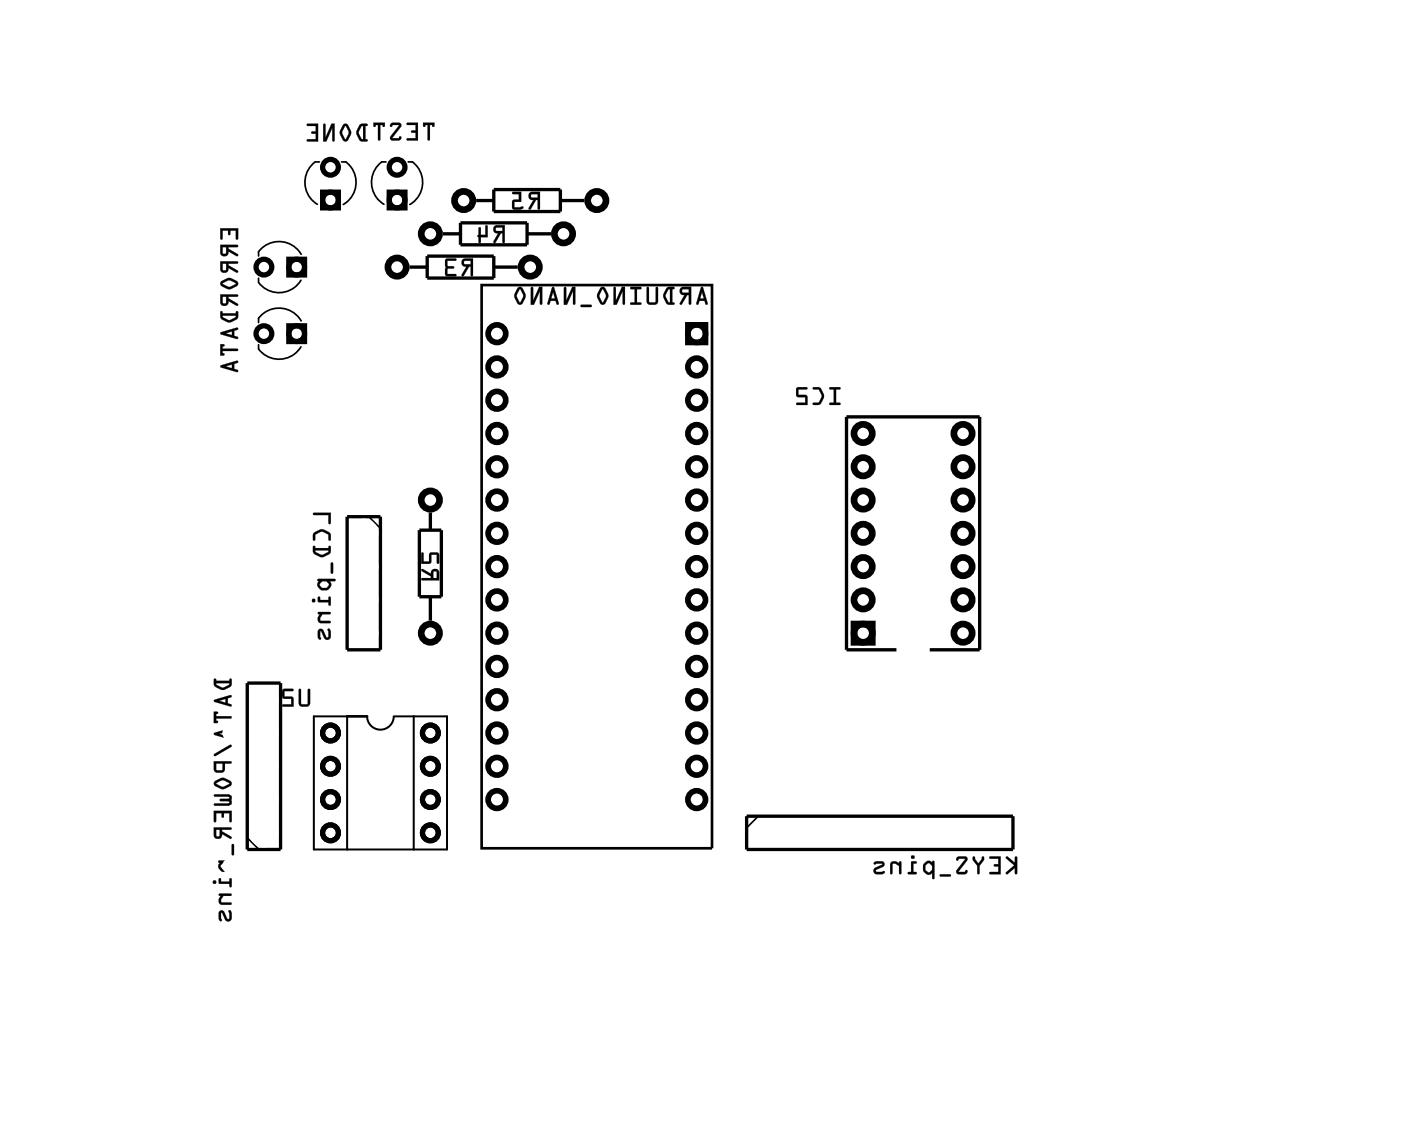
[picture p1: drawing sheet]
<svg xmlns="http://www.w3.org/2000/svg" width="107mm" height="87mm" viewBox="0 0 107 87" stroke-linecap="round" stroke-linejoin="round" font-family="sans-serif">
<path d="M98.4 8.6h.1M36.7 21.8h17.6v42.9h-17.6zM26.5 54.7h1.5" fill="none" stroke="#000" stroke-width=".2"/>
<path d="M98.4 8.6h.1" fill="none" stroke="#000" stroke-width=".08"/>
<path d="M28 54.7a1.02 1.02 0 0 0 1 1 1.02 1.02 0 0 0 1-1h4.1v10.1h-10.2v-10.1h2.6v10.1M31.6 54.7v10.1" fill="none" stroke="#000" stroke-width=".15"/>
<g fill="none" stroke="#000" stroke-width=".25">
<path d="M32.6 19.5h5.1v1.7h-5.1zM33.8 17.8h1.3M35.1 17h5.1v1.7h-5.1zM36.3 15.3h1.4M37.7 14.5h5.1v1.6h-5.1zM40.2 17.8h1.8M42.8 15.3h1.8M26.5 39.4h2.5v10.2h-2.5zM31.2 20.4h1.4M32.8 39.1v1.4M37.7 20.4h1.8M18.9 52.1h2.5v12.7h-2.5z"/>
<path d="M32 40.5h1.7v5h-1.7zM32.8 45.5v1.9M68.4 49.6h-3.8v-17.8h10.1v17.8h-3.8M57 62.3h20.3v2.5h-20.3z"/>
</g>
<g fill="none" stroke="#000" stroke-width=".13">
<path d="M23 19.4a1.95 1.95 0 0 0-3.3-.2v.3M24 12.4a1.95 1.95 0 0 0 .2 3.2M24 12.4h.4M26.1 12.4h.3M26.4 12.4a1.95 1.95 0 0 1-.2 3.2M29.4 12.4h-.3a1.95 1.95 0 0 0 .2 3.2M31.1 12.4a.97 .97 0 0 1 1 .8 1.95 1.95 0 0 1-.8 2.4M19.7 21.2v.4a1.95 1.95 0 0 0 3.3-.2M19.7 26.3v.3a1.95 1.95 0 0 0 3.3-.1M23 24.5a1.95 1.95 0 0 0-3.3-.2v.3M28.1 39.4l.9 .9M18.9 63.9l.9 .9"/>
<path d="M57.9 62.3l-.9 .9"/>
</g>
<g fill="#000">
<path d="M16.8 17.4l.1 .9 .1-.1v-.6h.4v.3h.1h.1v-.3h.4v.6h.2v-.8zM16.8 18.7v.6a.31 .31 0 0 0 .4 .3 .31 .31 0 0 0 .2-.4l.7 .4 .1-.2-.8-.4v-.1h.7l.1-.2zM17 18.9h.3l-.1 .5-.2-.1zM16.8 19.9v.7a.31 .31 0 0 0 .4 .2 .31 .31 0 0 0 .2-.3l.7 .3 .1-.1-.8-.5v-.1h.7l.1-.1zM17 20.1h.3l-.1 .5h-.2zM16.9 21.5l-.1 .1 .1 .2 .5 .3 .6-.2a.25 .25 0 0 0 0-.5l-.5-.2zM17 21.6l.5-.2 .5 .2-.5 .3zM16.8 22.5v.6a.31 .31 0 0 0 .4 .2 .31 .31 0 0 0 .2-.3l.7 .3 .1-.1-.8-.4v-.1h.7l.1-.2zM17 22.7h.3l-.1 .5-.2-.1z"/>
<path d="M16.8 17.4v.8a.1 .1 0 0 0 .1 .1 .1 .1 0 0 0 .1-.1v-.6h.4v.3a.1 .1 0 0 0 .1 .1 .1 .1 0 0 0 .1-.1v-.3h.4v.6a.1 .1 0 0 0 .1 .1 .1 .1 0 0 0 .1-.1v-.8zM16.8 17.4h1.4v.8h-.2v-.6h-.4v.3h-.1h-.1v-.3h-.4v.6l-.1 .1zM16.8 18.7v.6a.32 .32 0 0 0 .4 .3 .32 .32 0 0 0 .2-.4l.6 .4a.11 .11 0 0 0 .2-.1 .1 .1 0 0 0-.1-.1l-.7-.4v-.1h.7a.1 .1 0 0 0 .1-.1 .1 .1 0 0 0-.1-.1zM16.8 18.7h1.4l-.1 .2h-.7v.1l.7 .4v.1l-.7-.3a.31 .31 0 0 1-.2 .4 .31 .31 0 0 1-.4-.3zM17 18.9h.3l-.1 .5-.2-.1zM17 18.9v.4l.2 .1 .1-.5zM16.8 19.9v.7a.32 .32 0 0 0 .4 .2 .32 .32 0 0 0 .2-.3l.6 .3a.1 .1 0 0 0 .2 0 .11 .11 0 0 0-.1-.2l-.7-.4v-.1h.7a.1 .1 0 0 0 .1-.1 .1 .1 0 0 0-.1-.1zM16.8 19.9l1.4 .1-.1 .1h-.7v.2l.7 .4v.1l-.7-.4a.31 .31 0 0 1-.2 .4 .31 .31 0 0 1-.4-.2zM17 20.1h.3l-.1 .5h-.2zM17 20.1v.5h.2l.1-.5zM16.9 21.5l-.1 .1 .1 .2 .5 .3 .6-.2a.25 .25 0 0 0 0-.5l-.5-.2zM16.9 21.5l.6-.3 .5 .2a.25 .25 0 0 1 0 .5l-.5 .2-.6-.2a.23 .23 0 0 1 0-.4zM17 21.6l.4-.2 .6 .2-.5 .3zM17 21.6l.5 .3 .5-.3-.5-.2zM16.8 22.5v.6a.32 .32 0 0 0 .4 .3 .32 .32 0 0 0 .2-.4l.6 .3a.1 .1 0 0 0 .2 0 .1 .1 0 0 0-.1-.1l-.7-.4v-.1h.7a.1 .1 0 0 0 .1-.1 .1 .1 0 0 0-.1-.1zM16.8 22.5h1.4l-.1 .1h-.7v.2l.7 .4v.1l-.7-.3a.31 .31 0 0 1-.2 .3 .31 .31 0 0 1-.4-.2zM17 22.7h.3l-.1 .5-.2-.1zM17 22.6v.5l.2 .1 .1-.6z"/>
<path d="M27.4 9.5a.81 .81 0 0 0 0 1.2l.6 .1 .1-.1-.2-.1v-1h.1v-.1l-.4-.1zM27.6 9.6h.1v1h-.1l-.2-.5zM26.2 9.5l-.3 .6 .3 .6a.23 .23 0 0 0 .4 0l.2-.7-.3-.5-.1-.1zM26.3 9.6l.3 .4-.2 .6-.3-.5zM24.7 9.5v1.3h.2l.5-1v.9l.1 .1v-1.4h-.2l-.5 1.1v-1zM23.4 9.5l.1 .1h.6v.4h-.3l-.1 .1 .1 .1h.3v.4h-.6l-.1 .1 .9 .1v-1.4z"/>
<path d="M27.4 9.5l-.2 .5v.3l.3 .5h.5a.1 .1 0 0 0 .1-.1 .1 .1 0 0 0-.1-.1h-.1v-1h.1a.1 .1 0 0 0 .1-.1 .1 .1 0 0 0-.1-.1zM27.5 9.5l.1-.1 .4 .1v.1h-.1v1l.1 .1v.1h-.5l-.3-.5v-.4zM27.6 9.6h.1v1h-.1l-.2-.5zM27.6 9.6l-.2 .5 .2 .5h.1v-1zM26.2 9.5l-.3 .6 .2 .6a.25 .25 0 0 0 .5 0l.2-.5v-.2l-.3-.5-.1-.1zM26.2 9.5a.23 .23 0 0 1 .4 .1l.2 .5-.2 .6a.24 .24 0 0 1-.4 0l-.3-.6zM26.3 9.6l.3 .4-.2 .6-.3-.5zM26.3 9.6l-.2 .5 .3 .5 .2-.4v-.2zM24.7 9.5v1.3h.2l.5-1-.1 .9a.1 .1 0 0 0 .1 .1 .1 .1 0 0 0 .1-.1v-1.3h-.2l-.5 1.1v-1zM24.7 9.5h.1v1l.5-1.1h.2v1.4l-.1-.1v-1l-.5 1.1h-.2zM23.4 9.5v.1h.7v.4h-.3a.1 .1 0 0 0-.1 .1 .1 .1 0 0 0 .1 .1h.3v.4h-.6a.1 .1 0 0 0-.1 .1 .1 .1 0 0 0 .1 .1h.8v-1.4zM23.4 9.5l.9-.1v1.4l-.9-.1 .1-.1h.6v-.4h-.3v-.1v-.1h.3v-.4h-.6z"/>
<path d="M32.3 9.4v.3h.1l.1-.2h.1v1.1l.1 .1 .1-1.2h.2v.2h.1v-.3zM31 9.4l.1 .1h.6v.5h-.3v.1h.3v.4h-.6l-.1 .2h.9v-1.3zM29.8 9.4v.2v.1l.2-.2 .4 .1-.6 .8v.2l.2 .1h.5l.1-.1v-.2l-.2 .1h-.5l.7-.8v-.2l-.2-.1zM28.5 9.4v.3h.1l.1-.2h.1v1.1l.2 .1v-1.2h.2v.2h.1l.1-.3z"/>
<path d="M32.3 9.4v.2a.1 .1 0 0 0 .1 .1 .11 .11 0 0 0 .1-.2h.1v1.1a.1 .1 0 0 0 .1 .1 .1 .1 0 0 0 .1-.1v-1.1h.2a.11 .11 0 0 0 0 .2 .11 .11 0 0 0 .1-.1l.1-.2zM32.3 9.4h.8v.3l-.1-.2h-.2l-.1 1.2-.1-.1v-1.1h-.2l-.1 .2zM31 9.4l.1 .1h.6v.5l-.2-.1a.1 .1 0 0 0-.1 .1 .1 .1 0 0 0 .1 .1h.2v.4h-.6a.1 .1 0 0 0-.1 .1 .1 .1 0 0 0 .1 .1h.8v-1.3zM31 9.4h.9v1.3h-.9l.1-.1h.6v-.5h-.3v-.1h.3v-.5h-.6zM29.8 9.4l-.1 .2a.13 .13 0 0 0 .2 .1 .13 .13 0 0 0 .1-.2l.4 .1-.6 .8v.3h.7l.1-.2a.13 .13 0 0 0-.1-.1 .13 .13 0 0 0-.1 .1h-.5l.7-.8a.21 .21 0 0 0 0-.2 .21 .21 0 0 0-.2-.1zM29.8 9.4h.6a.2 .2 0 0 1 .2 .3l-.7 .8 .5 .1 .1-.2 .1 .2-.1 .1h-.5a.19 .19 0 0 1-.2-.1 .19 .19 0 0 1 0-.2l.7-.8-.5-.1-.2 .2zM28.5 9.4v.2a.1 .1 0 0 0 .1 .1 .11 .11 0 0 0 .1-.2h.1v1.1a.1 .1 0 0 0 .1 .1 .1 .1 0 0 0 .1-.1v-1.1h.2a.11 .11 0 0 0 0 .2 .11 .11 0 0 0 .2-.1v-.2zM28.5 9.4h.9l-.1 .3-.1-.2h-.2v1.2l-.2-.1v-1.1h-.1l-.2 .2z"/>
<path d="M37.7 17.3a.32 .32 0 0 0 0 .3 .32 .32 0 0 0 .3 .2l-.4 .7h.2l.4-.7h.1v.7h.2v-1.3zM37.8 17.4h.5v.2h-.4zM36.5 17.4v.5l-.1 .1 .2 .6 .1-.1v-.4h.5v-.8v-.1h-.2v.7h-.3v-.5z"/>
<path d="M37.7 17.3a.32 .32 0 0 0 0 .3 .32 .32 0 0 0 .3 .2l-.4 .6a.1 .1 0 0 0 .1 .1 .1 .1 0 0 0 .1 0l.4-.7h.1v.7a.1 .1 0 0 0 .1 .1 .1 .1 0 0 0 .1-.1v-1.3h-.6zM37.7 17.3l.8-.1v1.3h-.2v-.7h-.1l-.4 .7h-.1l.3-.7a.31 .31 0 0 1-.3-.1 .31 .31 0 0 1 0-.4zM37.9 17.4h.4v.2h-.4zM37.8 17.4l.1 .2h.4v-.2zM36.5 17.4v.5a.09 .09 0 0 0-.1 .1 .09 .09 0 0 0 .1 .1v.4a.1 .1 0 0 0 .1 .1 .1 .1 0 0 0 .1-.1v-.4h.5v-.8a.1 .1 0 0 0-.1-.1 .1 .1 0 0 0-.1 .1v.6h-.3v-.5zM36.5 17.4h.2v.5h.3v-.7h.1l.1 .1v.8h-.5v.4h-.1l-.2-.5 .1-.1z"/>
<path d="M40.4 14.7a.32 .32 0 0 0-.1 .4 .32 .32 0 0 0 .4 .2l-.4 .6 .2 .1 .4-.7h.1v.6l.1 .1 .1-1.4zM40.5 14.8h.5v.3h-.4zM39.1 14.7v.1h.5v.4l-.5 .1v.6l.1 .1h.4a.15 .15 0 0 0 .3 0 .15 .15 0 0 0-.1-.2h-.6v-.4h.6v-.8z"/>
<path d="M40.4 14.7a.32 .32 0 0 0-.1 .4 .32 .32 0 0 0 .4 .2l-.4 .6a.1 .1 0 0 0 .1 .1 .1 .1 0 0 0 .1 0l.4-.7h.1v.6a.1 .1 0 0 0 .1 .1 .1 .1 0 0 0 .1-.1v-1.3h-.6zM40.4 14.7l.8-.1-.1 1.4-.1-.1v-.6h-.1l-.4 .7-.2-.1 .4-.6a.31 .31 0 0 1-.3-.2 .31 .31 0 0 1 0-.4zM40.5 14.9l.5-.1v.3h-.4zM40.5 14.8l.1 .3h.4v-.3zM39.1 14.7v.1h.5v.4l-.5 .1v.6l.1 .1 .7-.1a.1 .1 0 0 0 0-.1 .1 .1 0 0 0-.1 0h-.6v-.4h.6v-.8zM39.1 14.7l.7-.1v.8h-.6v.4h.6h.1v.1l-.7 .1-.1-.1v-.6l.5-.1v-.4h-.5z"/>
<path d="M16.8 23.8v.5a.8 .8 0 0 0 1.2 .1l.2-.2-.1-.4h-.1v.1h-1v-.1zM17 24.1h1v.1l-.5 .2-.5-.2zM16.8 25.4l.1 .1 1.2 .4 .1-.1-.1-.1-.2-.1v-.4h.2v-.2zM17.2 25.4l.5-.1v.3zM16.8 26.3v.8h.3v-.1h-.1v-.2l1.2-.1-.1-.1h-1.1v-.2h.1v-.1zM16.8 27.9l.1 .2 1.2 .3 .1-.1-.1-.1h-.2v-.4l.2-.1v-.2zM17.2 28l.5-.2v.3z"/>
<path d="M16.8 23.8v.5l.7 .3 .6-.2 .1-.6a.1 .1 0 0 0-.1-.1 .1 .1 0 0 0-.1 .1v.1h-1v-.1zM16.8 23.8h.2v.1h1v-.1h.1l.1 .4-.5 .4h-.4l-.4-.3zM17 24.1h1l-.1 .1-.4 .2-.5-.2zM17 24.1v.1l.5 .2 .5-.2v-.1zM16.8 25.4l.1 .1 1.2 .4 .1-.1-.1-.1-.2-.1v-.4h.3l-.1-.2zM16.8 25.4l1.3-.4v.1l-.2 .1v.4l.2 .1 .1 .1-.1 .1-1.2-.4zM17.2 25.4l.5-.1v.3zM17.2 25.4l.5 .2v-.3zM16.8 26.3v.8h.2a.1 .1 0 0 0 .1-.1 .1 .1 0 0 0-.1 0v-.2h1.1a.1 .1 0 0 0 .1-.1 .1 .1 0 0 0-.1-.1h-1.1v-.1a.11 .11 0 0 0 .1-.1 .11 .11 0 0 0 0-.1zM16.8 26.3h.3l-.1 .1v.2h1.1l.1 .1-1.2 .1v.2l.1 .1h-.3zM16.8 27.9l.1 .2 1.2 .3 .1-.1-.1-.1h-.2v-.4l.3-.1-.1-.2zM16.8 27.9l1.3-.4v.2l-.2 .1v.4h.2l.1 .1-.1 .1-1.2-.4zM17.2 28l.5-.2v.3zM17.2 28l.5 .1v-.3z"/>
<path d="M23.9 39.2l.1 .1h1.1v.7h.1v-.9zM24 40.7l-.1 .2v.4l.1-.1 .1-.4 .5-.2 .4 .2 .1 .4 .1 .1v-.1a.6 .6 0 0 0-.6-.8h-.2zM23.9 41.7v.5a.8 .8 0 0 0 1.2 .1l.1-.2v-.4h-.1v.1h-1l-.1-.1zM24.1 42h1v.1l-.5 .3-.5-.2zM25.3 42.9l-.1 .8 .1 .1 .1-.1v-.7zM24.2 44.2v.1l.1 .1-.1 .1v.2l.3 .3a.54 .54 0 0 0 .8-.4l-.2-.2h.5v-.2zM24.4 44.5l.2-.1h.3l.2 .2-.2 .3h-.3l-.2-.2zM24.3 45.6v.4h.8v.2h.1v-.7l-.1 .1v.2h-.7v-.2zM23.8 45.8a.15 .15 0 0 0 .3 0 .15 .15 0 0 0-.3 0zM24.3 46.7v.2h.1a.38 .38 0 0 0-.2 .4 .38 .38 0 0 0 .3 .3l.7-.1v-.1h-.7l-.1-.2 .2-.3h.6v-.1zM24.3 48.1l-.1 .5 .2 .2a.12 .12 0 0 0 .1-.1 .12 .12 0 0 0-.1-.1l.1-.4 .2 .5a.27 .27 0 0 0 .3 .1 .27 .27 0 0 0 .2-.2v-.5l-.1-.1h-.1l.1 .6-.1 .1-.4-.6-.1-.1z"/>
<path d="M23.9 39.2l.1 .1h1.1v.6a.1 .1 0 0 0 0 .1 .1 .1 0 0 0 .1-.1v-.8zM23.9 39.2l1.3-.1v.8h-.1v-.6h-1.1zM24 40.6l-.1 .6a.1 .1 0 0 0 .1 .1 .1 .1 0 0 0 .1-.1v-.4l.5-.2 .4 .2 .1 .4a.1 .1 0 0 0 0 .1 .1 .1 0 0 0 .1-.1v-.5l-.5-.3h-.2zM24 40.7l.4-.3a.83 .83 0 0 1 .8 .4v.4l-.1 .1v-.1v-.4l-.4-.2h-.2l-.4 .2-.1 .4v.1l-.1-.1v-.3zM23.9 41.7v.5l.7 .3 .6-.2v-.6a.1 .1 0 0 0-.1 0v.1h-1l-.1-.1zM23.9 41.7h.1v.1h1.1v-.1h.1v.4l-.5 .4h-.3l-.5-.3zM24.1 42h1l-.1 .1-.4 .2-.5-.2zM24 42l.1 .2 .5 .2 .5-.3v-.1zM25.3 42.9l-.1 .8a.1 .1 0 0 0 .1 .1 .1 .1 0 0 0 .1-.1v-.7zM25.3 43h.1v.7l-.1 .1-.1-.1zM24.2 44.2v.1l.1 .1-.1 .1v.2l.2 .3 .2 .1a.5 .5 0 0 0 .6-.3l.1-.2-.2-.2h.4a.1 .1 0 0 0 .1-.1 .1 .1 0 0 0-.1-.1zM24.2 44.2h1.3l.1 .1-.1 .1h-.4l.2 .2-.1 .2-.2 .2h-.4l-.4-.3v-.2l.2-.1-.2-.1zM24.4 44.5l.2-.1h.3l.2 .3-.2 .2h-.3l-.2-.2zM24.4 44.5v.2l.2 .2h.3l.2-.3-.2-.2h-.3zM24.3 45.6v.4h.8v.1a.1 .1 0 0 0 0 .1 .1 .1 0 0 0 .1-.1v-.5a.1 .1 0 0 0-.1-.1 .1 .1 0 0 0 0 .1v.2h-.7v-.2zM24.3 45.6h.1v.2h.7v-.2l.1-.1v.7h-.1v-.2h-.8zM23.8 45.8a.15 .15 0 0 0 .3 0 .15 .15 0 0 0-.3 0zM23.8 45.8a.15 .15 0 0 1 .3 0 .15 .15 0 0 1-.3 0zM24.3 46.7v.2h.1a.4 .4 0 0 0 .1 .7h.6a.1 .1 0 0 0 .1-.1 .1 .1 0 0 0 0-.1h-.7l-.1-.2 .2-.3h.5a.1 .1 0 0 0 .1-.1 .1 .1 0 0 0-.1-.1zM24.3 46.7l.9 .1-.1 .1h-.5l-.2 .3 .1 .2h.7v.1l-.7 .1a.35 .35 0 0 1-.2-.5l.1-.2h-.1zM24.3 48.1a.71 .71 0 0 0 .1 .7 .12 .12 0 0 0 .1-.1 .12 .12 0 0 0-.1-.1l.1-.4 .2 .5a.28 .28 0 0 0 .3 .1 .28 .28 0 0 0 .2-.2v-.6a.12 .12 0 0 0-.2 .1 .12 .12 0 0 0 .1 .1l-.1 .4v.1l-.4-.6-.1-.1zM24.3 48.1l.2-.1 .1 .1 .4 .6 .1-.1-.1-.6h.1l.1 .1v.5a.27 .27 0 0 1-.2 .2 .27 .27 0 0 1-.3-.1l-.2-.5-.1 .4a.09 .09 0 0 1 .1 .1 .09 .09 0 0 1-.1 .1l-.1-.2z"/>
<path d="M35.3 19.8a.32 .32 0 0 0-.1 .4 .32 .32 0 0 0 .4 .2l-.4 .6 .2 .1 .4-.7h.1v.6l.1 .1 .1-1.4zM35.4 19.9h.5v.3h-.4zM34 19.8v1.2l.1 .1h.7v-.2h-.7l.1-.4h.4l.1-.1-.1-.1h-.4l-.1-.4h.6l.1-.1z"/>
<path d="M35.3 19.8a.32 .32 0 0 0-.1 .4 .32 .32 0 0 0 .4 .2l-.4 .6a.1 .1 0 0 0 .1 .1 .1 .1 0 0 0 .1 0l.4-.7h.1v.6a.1 .1 0 0 0 .1 .1 .1 .1 0 0 0 .1-.1v-1.3h-.6zM35.3 19.8l.8-.1-.1 1.4-.1-.1v-.7h-.1l-.4 .7h-.2l.4-.7a.31 .31 0 0 1-.4-.1 .31 .31 0 0 1 .1-.4zM35.4 19.9h.5v.3h-.4zM35.4 19.9v.3h.5v-.3zM34 19.8v1.2l.1 .1h.6a.1 .1 0 0 0 .1-.1 .1 .1 0 0 0-.1-.1h-.6l.1-.4h.4a.1 .1 0 0 0 .1-.1 .1 .1 0 0 0-.1-.1h-.4l-.1-.4h.6a.1 .1 0 0 0 .1-.1 .1 .1 0 0 0-.1-.1zM34 19.8h.8l-.1 .1h-.6l.1 .4h.4v.1v.1h-.4l-.1 .4h.7v.2h-.7l-.1-.1z"/>
<path d="M53.5 21.9l-.4 1.3h.2l.1-.2h.4v.2l.1 .1 .1-.1-.4-1.2zM53.6 22.3l.1 .5h-.3zM51.9 22a.32 .32 0 0 0 0 .4 .32 .32 0 0 0 .3 .1l-.3 .7h.1l.4-.7h.2v.7l.1 .1v-1.4zM52.1 22.1h.5v.2h-.5zM50.9 22a.81 .81 0 0 0 0 1.2l.5 .1 .1-.1-.2-.1v-1l.1-.1h.1l-.4-.1zM51 22.1h.1v1l-.1-.1-.2-.4zM49.4 21.9v1.2l.1 .1h.5l.2-.2v-1l-.1-.1-.1 .1v1l-.4 .1-.1-.1v-1zM48.1 21.9v.2h.3v1h-.3v.1l.8 .1v-.2h-.3v-1h.3v-.1zM46.8 21.9v1.4h.2l.5-1.1v1l.1 .1 .1-1.4h-.3l-.4 1v-.9zM45.8 22l-.3 .6 .3 .5a.23 .23 0 0 0 .4 0l.2-.6-.2-.5-.2-.1zM46 22.1l.2 .4-.2 .6-.3-.5zM44.3 23.3l.1 .1h.7l.1-.1h-.1zM43.1 21.9l-.1 1.4h.3l.4-1.1v1l.1 .1 .1-1.4h-.2l-.5 1v-.9zM42.1 21.9l-.3 1.3h.1l.1-.2h.4l.1 .2 .1 .1v-.1l-.3-1.2zM42.2 22.3l.1 .5h-.2zM40.5 21.9v1.4h.2l.5-1.1v1l.1 .1 .1-1.4h-.3l-.4 1v-.9zM39.5 22l-.3 .6 .3 .5a.23 .23 0 0 0 .4 0l.2-.6-.3-.5-.1-.1zM39.6 22.1l.3 .4-.2 .6-.3-.5z"/>
<path d="M53.5 21.9l-.4 1.3h.2l.1-.2h.4v.2l.1 .1 .1-.1-.3-1.2zM53.5 21.9l.1 .1 .4 1.2h-.1h-.1v-.2h-.4l-.1 .2h-.2zM53.6 22.3l.1 .5h-.3zM53.6 22.3l-.2 .5h.3zM51.9 22a.32 .32 0 0 0 0 .4 .32 .32 0 0 0 .3 .1l-.3 .6a.1 .1 0 0 0 0 .2 .1 .1 0 0 0 .1-.1l.4-.7h.2l-.1 .7a.1 .1 0 0 0 .1 .1 .1 .1 0 0 0 .1-.1v-1.3h-.6zM51.9 22l.8-.1v1.3h-.1v-.7h-.2l-.4 .7h-.1l.3-.7a.31 .31 0 0 1-.3-.1 .31 .31 0 0 1 0-.4zM52.1 22.1h.5v.2h-.5zM52.1 22.1v.2l.5 .1v-.3zM50.9 22l-.3 .5v.3l.3 .4 .5 .1a.1 .1 0 0 0 .1-.1 .1 .1 0 0 0-.1-.1h-.1v-1h.1a.1 .1 0 0 0 .1-.1 .1 .1 0 0 0-.1-.1zM50.9 22l.2-.1 .4 .1-.1 .1h-.1v1h.1v.1h-.5l-.3-.4v-.4zM51 22.1h.1v1l-.1-.1-.2-.4zM51 22.1l-.2 .5 .2 .4 .1 .1v-1zM49.4 21.9l-.1 1.1 .1 .2 .2 .1 .4-.1 .2-.1v-1.1a.1 .1 0 0 0-.1-.1 .1 .1 0 0 0-.1 .1v1l-.4 .1-.1-.1v-1.1zM49.4 21.9l.1 .1v1l.1 .1 .4-.1v-1l.1-.1 .1 .1v1l-.2 .2h-.5l-.1-.1zM48.1 21.9v.2h.3v1h-.2a.1 .1 0 0 0-.1 .1 .1 .1 0 0 0 .1 .1h.7a.1 .1 0 0 0 .1-.1 .1 .1 0 0 0-.1-.1h-.3v-1h.3a.1 .1 0 0 0 .1-.1 .1 .1 0 0 0-.1-.1zM48.1 21.9l.8 .1v.1h-.3v1h.3v.1h-.8v-.1h.3v-1h-.3zM46.8 21.9v1.4h.3l.4-1.1v1a.1 .1 0 0 0 .1 .1 .1 .1 0 0 0 .1-.1v-1.3h-.3l-.4 1v-.9zM46.8 21.9l.2 .1v1l.4-1.1h.3l-.1 1.3h-.1v-1l-.5 1.1h-.2zM45.8 22l-.3 .6 .3 .5a.24 .24 0 0 0 .4 0l.2-.4v-.2l-.2-.5-.2-.1zM45.8 22a.23 .23 0 0 1 .4 0l.2 .6-.2 .5a.24 .24 0 0 1-.4 0l-.2-.5zM46 22.1l.2 .4-.2 .6-.3-.5zM46 22.1l-.3 .5 .3 .5 .2-.4v-.2zM44.3 23.3v.1h.8a.1 .1 0 0 0 .1-.1 .1 .1 0 0 0-.1 0zM44.3 23.3h.8v.1h-.7zM43 21.9v1.4h.3l.4-1.1v1a.1 .1 0 0 0 .1 .1 .1 .1 0 0 0 .1-.1v-1.3h-.2l-.5 1v-.9zM43.1 21.9l.1 .1v1l.5-1.1h.2l-.1 1.3h-.1v-1l-.4 1.1h-.3zM42.1 21.9l-.3 1.3h.1l.1-.2h.4l.1 .2 .1 .1v-.1l-.3-1.2zM42.1 21.9l.2 .1 .3 1.2h-.1l-.1-.2h-.4l-.1 .2h-.1zM42.2 22.3l.1 .5h-.2zM42.2 22.3l-.2 .5h.4zM40.5 21.9v1.4h.2l.5-1.1v1a.1 .1 0 0 0 .1 .1 .1 .1 0 0 0 .1-.1v-1.3h-.3l-.4 1v-.9zM40.5 21.9l.2 .1v1l.4-1.1h.3l-.1 1.3h-.1v-1l-.5 1.1h-.2zM39.5 22l-.3 .6 .3 .5a.24 .24 0 0 0 .4 0l.2-.4v-.2l-.2-.5-.2-.1zM39.5 22a.23 .23 0 0 1 .4 0l.2 .6-.2 .5a.24 .24 0 0 1-.4 0l-.3-.5zM39.7 22.1l.2 .4-.2 .6-.3-.5zM39.6 22.1l-.2 .5 .3 .5 .2-.4v-.2z"/>
<path d="M63.3 29.6v.1h.3v1h-.3v.2h.8v-.2h-.3v-1h.3v-.1zM62 29.6l.1 .1h.4l.2 .5-.2 .5h-.4l-.1 .2h.1a.6 .6 0 0 0 .8-.6l-.1-.3-.2-.4-.2-.1zM60.8 29.6v.6l.1 .1h.5v.4h-.6l-.1 .2h.9v-.7l-.7-.1v-.4h.6l.1-.1z"/>
<path d="M63.3 29.6v.1h.3v1h-.2a.1 .1 0 0 0-.1 .1 .1 .1 0 0 0 .1 .1h.6a.1 .1 0 0 0 .1-.1 .1 .1 0 0 0-.1-.1h-.2v-1h.2a.1 .1 0 0 0 .1-.1 .1 .1 0 0 0-.1-.1zM63.3 29.6h.8v.1h-.3v1h.3v.2h-.8v-.2h.3v-1h-.3zM62 29.6l.1 .1h.4l.2 .5-.2 .5h-.4a.1 .1 0 0 0-.1 .1 .1 .1 0 0 0 .1 .1l.5-.1 .3-.6-.3-.6zM62 29.6h.6l.2 .4a.83 .83 0 0 1-.3 .9h-.4l-.1-.1 .1-.1h.4l.2-.4v-.2l-.2-.4h-.4zM60.8 29.6v.7h.6v.4h-.6a.1 .1 0 0 0-.1 .1 .1 .1 0 0 0 .1 .1h.8v-.7l-.7-.1v-.4h.6a.1 .1 0 0 0 .1-.1 .1 .1 0 0 0-.1-.1zM60.8 29.6h.8l-.1 .1h-.6v.5h.7v.7h-.8v-.2h.6v-.4h-.5l-.1-.1z"/>
<path d="M16.3 51.8l.1 .5a.8 .8 0 0 0 1.1 .1l.2-.1-.1-.5h-.1v.2h-1v-.2zM16.5 52.1h1v.1l-.5 .3-.5-.2zM16.3 53.4l.1 .2 1.2 .3h.1l-.1-.1-.2-.1v-.4l.2-.1v-.1zM16.7 53.5l.5-.2v.3zM16.3 54.3v.9l.3-.1v-.1h-.1v-.2h1.2l-.1-.1h-1.1v-.2h.1v-.1zM16.3 56l.1 .1 1.2 .4 .1-.1-.1-.1-.2-.1v-.4l.2-.1v-.1zM16.7 56l.5-.1v.3zM16.3 57.6v.1h.1l1.2-.7 .1-.1h-.2zM16.3 58.1v.7l.3 .2 .5-.1 .1-.6h.4l.1-.1-.1-.1zM16.5 58.3h.5v.5h-.5zM16.4 59.6l-.1 .2 .1 .2 .5 .2 .7-.2a.23 .23 0 0 0 0-.4l-.6-.2zM16.5 59.8l.5-.2 .5 .2-.5 .3zM16.3 60.7l.1 .1 1.1 .1-.1 .1h-.6v.1v.1h.6h.1l-.1 .1h-1l-.1 .1 .1 .1h1.1l.2-.1v-.6l-.2-.2zM16.3 61.9l.1 .9 .1-.1v-.6h.4v.3h.1h.1v-.3h.4v.6h.2v-.8zM16.3 63.2v.6a.32 .32 0 0 0 .4 .2 .32 .32 0 0 0 .2-.3l.7 .3 .1-.1-.8-.4v-.2h.7l.1-.1zM16.5 63.3h.3l-.1 .5h-.2zM17.7 64.4v.8l.1 .1 .1-.1v-.7zM16.7 65.7v.1l.1 .1-.1 .1v.2l.3 .3a.54 .54 0 0 0 .7-.4l-.1-.2 .4-.1v-.1zM16.8 66l.2-.1h.3l.2 .2-.1 .3h-.4l-.2-.2zM16.7 67.1v.4h.8v.2h.2l-.1-.7-.1 .1v.2h-.6v-.2zM16.2 67.3a.15 .15 0 0 0 .3 0 .15 .15 0 0 0-.3 0zM16.7 68.2v.2h.1a.38 .38 0 0 0-.1 .4 .38 .38 0 0 0 .2 .3l.8-.1-.1-.1h-.7v-.2l.1-.3h.6l.1-.1zM16.8 69.6l-.1 .5 .1 .2a.12 .12 0 0 0 .1-.1 .12 .12 0 0 0 0-.1v-.4l.3 .5a.27 .27 0 0 0 .3 .1 .27 .27 0 0 0 .2-.2v-.5l-.1-.1h-.2l.1 .6-.1 .1-.3-.6-.2-.1z"/>
<path d="M16.3 51.8v.6l.7 .3 .6-.3 .1-.5a.1 .1 0 0 0-.1-.1 .1 .1 0 0 0-.1 .1v.1h-1v-.2zM16.3 51.8h.2v.2h1v-.1l.1-.1 .1 .5-.5 .3h-.4l-.4-.3zM16.5 52.1l1 .1-.1 .1-.4 .2-.5-.2zM16.5 52.1v.2l.5 .2 .5-.3v-.1zM16.3 53.4l.1 .2 1.2 .3h.1l-.1-.1-.2-.1v-.4l.3-.1-.1-.2zM16.3 53.4l1.3-.3 .1 .1-.3 .1v.4l.2 .1 .1 .1h-.1l-1.2-.3zM16.7 53.5l.5-.2v.3zM16.7 53.5l.5 .1v-.3zM16.3 54.3v.9h.3a.1 .1 0 0 0 0-.1 .1 .1 0 0 0-.1-.1v-.2h1.1a.1 .1 0 0 0 .1 0 .1 .1 0 0 0-.1-.1h-1.1v-.2a.11 .11 0 0 0 .1 0 .11 .11 0 0 0 0-.2zM16.3 54.3l.3 .1-.1 .1v.2h1.1l.1 .1h-1.2v.2l.1 .1-.3 .1zM16.3 56l.1 .1 1.2 .4 .1-.1-.1-.1-.2-.1v-.4l.3-.1-.1-.1zM16.3 56l1.3-.4 .1 .1-.3 .1v.4l.2 .1 .1 .1-.1 .1-1.2-.4zM16.7 56l.5-.1v.3zM16.7 56l.5 .2v-.3zM16.4 57.5a.11 .11 0 0 0-.1 .2 .1 .1 0 0 0 .2 0l1.1-.7a.1 .1 0 0 0 .1-.1 .11 .11 0 0 0-.2-.1zM16.4 57.5l1.1-.6h.2l-.1 .1-1.2 .7h-.1zM16.3 58.1v.7l.3 .2 .5-.1 .1-.6h.4a.1 .1 0 0 0 .1-.1 .1 .1 0 0 0-.1-.1zM16.3 58.1h1.3l.1 .1-.1 .1h-.5v.6l-.5 .1-.3-.2zM16.5 58.3h.5l-.1 .5h-.4zM16.5 58.3v.5h.5v-.5zM16.4 59.6l-.1 .2 .1 .2 .5 .2 .7-.2a.24 .24 0 0 0 0-.4l-.6-.2zM16.4 59.6l.6-.2 .6 .2a.24 .24 0 0 1 0 .4l-.6 .2-.6-.2a.23 .23 0 0 1 0-.4zM16.5 59.8l.4-.2 .6 .2-.5 .3zM16.5 59.8l.5 .3 .5-.3-.5-.3zM16.3 60.6l.1 .2 1.1 .1-.1 .1h-.6a.1 .1 0 0 0 0 .1 .1 .1 0 0 0 0 .1h.6l.1 .1h-1.1a.1 .1 0 0 0-.1 .1 .1 .1 0 0 0 .1 .1h1.1l.2-.1-.1-.3 .1-.3-.2-.2zM16.3 60.7l1.2-.1 .2 .2-.1 .3 .1 .3-.2 .1h-1.1l-.1-.1 .1-.1h1l.1-.1-.1-.1h-.6v-.1h.6l.1-.1-1.1-.1zM16.3 61.9v.8a.1 .1 0 0 0 .1 .1 .1 .1 0 0 0 .1-.1v-.6h.4v.2a.1 .1 0 0 0 .1 .1 .1 .1 0 0 0 .1-.1v-.2h.4v.6a.1 .1 0 0 0 .1 .1 .1 .1 0 0 0 .1-.1v-.8zM16.3 61.9h1.4v.8h-.2v-.6h-.4v.3h-.1h-.1v-.3h-.4v.6h-.1zM16.3 63.1v.7a.32 .32 0 0 0 .4 .2 .32 .32 0 0 0 .2-.3l.6 .3a.1 .1 0 0 0 .2 0 .1 .1 0 0 0-.1-.1l-.7-.4v-.2h.7a.1 .1 0 0 0 .1-.1 .1 .1 0 0 0-.1-.1zM16.3 63.2h1.4l-.1 .1h-.7v.2l.7 .4v.1l-.7-.4a.31 .31 0 0 1-.2 .4 .31 .31 0 0 1-.4-.2zM16.5 63.3h.3l-.1 .5h-.2zM16.5 63.3v.5h.2l.1-.5zM17.7 64.4v.8a.1 .1 0 0 0 .1 .1 .1 .1 0 0 0 .1-.1v-.7zM17.7 64.4l.1 .1v.7v.1l-.1-.1zM16.7 65.7v.1l.1 .1-.1 .1v.2l.2 .3 .1 .1a.5 .5 0 0 0 .7-.3v-.3l-.1-.1h.4a.1 .1 0 0 0 .1-.1 .1 .1 0 0 0-.1-.1zM16.7 65.7h1.3v.1h-.4l.1 .2-.1 .3-.2 .2h-.4l-.3-.3v-.2l.1-.2h-.1zM16.8 66l.2-.1h.3l.2 .3-.1 .2h-.4l-.2-.2zM16.8 66v.2l.2 .2h.4l.1-.3-.2-.3-.3 .1zM16.7 67v.4l.8 .1v.1a.1 .1 0 0 0 .1 .1 .1 .1 0 0 0 .1-.1v-.5a.1 .1 0 0 0-.1-.1 .1 .1 0 0 0-.1 .1v.2h-.6v-.2zM16.7 67.1h.1l.1 .2h.6v-.2l.1-.1 .1 .7h-.2v-.2l-.8-.1zM16.2 67.3a.15 .15 0 0 0 .3 0 .15 .15 0 0 0-.3 0zM16.2 67.3a.15 .15 0 0 1 .3 0 .15 .15 0 0 1-.3 0zM16.7 68.2v.2h.1a.4 .4 0 0 0 .1 .7h.7a.1 .1 0 0 0 .1-.1 .1 .1 0 0 0-.1-.1h-.7v-.2l.1-.3h.6a.1 .1 0 0 0 .1-.1 .1 .1 0 0 0-.1-.1zM16.7 68.2l1 .1-.1 .1h-.6l-.1 .3v.2h.7v.1l-.7 .1a.35 .35 0 0 1-.2-.5l.1-.2-.1-.1zM16.7 69.5v.1a.71 .71 0 0 0 .1 .7 .12 .12 0 0 0 .2-.1 .12 .12 0 0 0-.1-.1v-.4l.3 .5a.28 .28 0 0 0 .3 .1 .28 .28 0 0 0 .2-.2l-.1-.6a.12 .12 0 0 0-.1 .1 .12 .12 0 0 0 0 .1v.4h-.1l-.3-.5-.2-.1zM16.8 69.6l.1-.1 .2 .1 .3 .6 .1-.1-.1-.6h.1l.1 .1 .1 .5a.27 .27 0 0 1-.2 .2 .27 .27 0 0 1-.3-.1l-.3-.5v.4a.09 .09 0 0 1 0 .1 .09 .09 0 0 1-.1 .1l-.1-.2z"/>
<path d="M22.8 52.6v1.2l.2 .1h.5l.2-.2v-1.1h-.2v.1v1l-.4 .1-.1-.1v-1.1zM21.6 52.6l-.1 .6 .2 .1h.5v.5h-.6l-.1 .1h.9l-.1-.7h-.6v-.4h.6l.1-.2z"/>
<path d="M22.8 52.6v1.1l.1 .2h.2h.4l.1-.1 .1-1.1a.1 .1 0 0 0-.1-.1 .1 .1 0 0 0-.1 .1v1l-.4 .1-.1-.1v-1.1zM22.8 52.6h.2v1.1l.1 .1 .4-.1v-1v-.1h.1l.1 1.1-.2 .2h-.5l-.2-.1zM21.6 52.6v.7h.6v.5h-.6a.1 .1 0 0 0-.1 0 .1 .1 0 0 0 .1 .1h.8v-.7h-.7v-.4h.6a.1 .1 0 0 0 .1-.1 .1 .1 0 0 0-.1-.1zM21.6 52.6h.8l-.1 .1h-.6v.5h.6l.1 .7h-.9l.1-.1h.6v-.5h-.5l-.2-.1z"/>
<path d="M32.2 43.5v.1l.7 .4v.1h-.7l-.1 .1 .1 .1h1.3v-.6a.31 .31 0 0 0-.4-.3 .31 .31 0 0 0-.2 .4zM33.1 43.6l.2 .1v.4h-.2zM32.2 42.2l-.1 .8h.8v-.7h.4v.7h.2v-.7l-.1-.1h-.6l-.1 .7h-.4v-.7z"/>
<path d="M32.2 43.4v.2l.7 .4v.1h-.7a.1 .1 0 0 0-.1 .1 .1 .1 0 0 0 .1 .1h1.3v-.6a.32 .32 0 0 0-.4-.3 .32 .32 0 0 0-.2 .4l-.6-.4zM32.2 43.5l.1-.1 .6 .4a.31 .31 0 0 1 .2-.4 .31 .31 0 0 1 .4 .3v.6h-1.3v-.1v-.1h.7v-.1l-.7-.4zM33.1 43.6l.2 .1v.4h-.2zM33.1 43.6l-.1 .5h.3v-.4zM32.2 42.2l-.1 .8h.8v-.7h.4v.6a.1 .1 0 0 0 .1 .1 .1 .1 0 0 0 .1-.1v-.6l-.1-.1h-.6l-.1 .7h-.4v-.7zM32.2 42.2h.1v.7h.4l.1-.7h.6l.1 .1v.7h-.2v-.7h-.4v.7h-.8z"/>
<path d="M76.8 65.4v.1l.6 .5-.7 .7h.2l.5-.5v.5h.2v-1.3h-.2v.5l-.5-.5zM75.5 65.4v.1h.7v.5h-.3h-.1l.1 .1h.3v.5h-.6l-.1 .1h.8v-1.3zM74.2 65.4v.2l.4 .5v.5l.1 .1v-.6l.4-.5v-.2h-.2v.2l-.3 .3-.2-.3v-.2zM73 65.4v.2v.1l.2-.2 .4 .1-.6 .8v.2l.1 .1h.6l.1-.1v-.2l-.2 .2-.5-.1 .7-.8v-.2l-.2-.1zM71.7 66.8l.1 .1h.7l.1-.1-.1-.1zM70.5 65.9l-.1 .1a.54 .54 0 0 0 .4 .8l.3-.2v.4h.2v-1.2a.09 .09 0 0 0-.1-.1 .09 .09 0 0 0-.1 .1l-.3-.1zM70.6 66l.3-.1 .2 .2v.3l-.2 .2-.3-.2zM69.5 65.8v.8h-.2v.1h.6v-.1h-.2v-.7h.2v-.1zM69.5 65.4a.15 .15 0 0 0 .3 0 .15 .15 0 0 0-.3 0zM68 65.8l-.1 .2v.7h.2v-.7l.1-.1 .4 .2v.6h.1v-.9h-.1v.1l-.3-.2zM66.7 65.8v.1a.12 .12 0 0 0 .1 .1 .12 .12 0 0 0 .1-.1l.4 .1-.5 .2a.27 .27 0 0 0-.2 .3 .27 .27 0 0 0 .3 .2l.6-.1v-.1l-.2 .1-.5-.1 .1-.1 .5-.2a.22 .22 0 0 0 .1-.3 .22 .22 0 0 0-.2-.2h-.4z"/>
<path d="M76.8 65.4v.1l.6 .5-.6 .6a.1 .1 0 0 0 0 .1 .1 .1 0 0 0 .1 0l.5-.5v.4a.1 .1 0 0 0 .1 .1 .1 .1 0 0 0 .1-.1v-1.1a.1 .1 0 0 0-.1-.1 .1 .1 0 0 0-.1 .1v.4l-.5-.5zM76.8 65.4h.1l.5 .5v-.5h.2v1.3h-.2v-.5l-.5 .5h-.1l.6-.7-.6-.5zM75.5 65.4v.1h.7v.5h-.3a.1 .1 0 0 0-.1 0 .1 .1 0 0 0 .1 .1h.3v.5l-.6-.1a.1 .1 0 0 0-.1 .1 .1 .1 0 0 0 .1 .1h.8v-1.3zM75.5 65.4h.8v1.3h-.8l.1-.1h.6v-.5h-.3l-.1-.1h.1h.3v-.5h-.7zM74.2 65.4v.2l.4 .5v.5a.1 .1 0 0 0 0 .1 .1 .1 0 0 0 .1-.1v-.5l.4-.5v-.1a.1 .1 0 0 0-.1-.1 .1 .1 0 0 0-.1 .1v.1l-.3 .3-.2-.3v-.2zM74.2 65.4h.2v.2l.2 .3 .3-.3v-.2h.2v.2l-.4 .5v.6l-.1-.1v-.5l-.4-.5zM73 65.4l-.1 .2a.13 .13 0 0 0 .2 .1 .13 .13 0 0 0 .1-.1h.4l-.6 .8v.3h.7l.1-.2a.13 .13 0 0 0-.1-.1 .13 .13 0 0 0-.1 .1h-.5l.7-.8a.21 .21 0 0 0 0-.2 .21 .21 0 0 0-.2-.1zM73 65.4h.6a.2 .2 0 0 1 .2 .3l-.7 .8 .5 .1 .1-.2 .1 .2-.1 .1h-.6a.19 .19 0 0 1-.1-.1 .19 .19 0 0 1 0-.2l.7-.8-.5-.1-.2 .2zM71.7 66.8v.1h.8a.1 .1 0 0 0 .1-.1 .1 .1 0 0 0-.1-.1zM71.7 66.8l.8-.1v.1v.1h-.7zM70.5 65.9l-.1 .2a.5 .5 0 0 0 .3 .6l.2 .1 .2-.2v.4a.1 .1 0 0 0 .1 .1 .1 .1 0 0 0 .1-.1v-1.2a.1 .1 0 0 0-.1-.1 .1 .1 0 0 0-.1 .1l-.3-.1zM70.6 65.8l.2-.1 .3 .2 .1-.2 .1 .1-.1 1.3-.1-.1v-.4l-.1 .1h-.2l-.3-.2-.1-.5zM70.6 66l.3-.1 .2 .2v.3l-.2 .2-.3-.2zM70.6 66v.4l.3 .2 .2-.2v-.3l-.2-.2zM69.5 65.8v.8l-.2-.1a.1 .1 0 0 0-.1 .1 .1 .1 0 0 0 .1 .1h.6a.1 .1 0 0 0 .1-.1 .1 .1 0 0 0-.1-.1l-.2 .1v-.7h.2a.1 .1 0 0 0 .1-.1 .1 .1 0 0 0-.1-.1zM69.5 65.8h.4v.1h-.2v.7h.2v.1h-.6v-.1h.2zM69.5 65.4a.15 .15 0 0 0 .3 0 .15 .15 0 0 0-.3 0zM69.5 65.4a.15 .15 0 0 1 .3 0 .15 .15 0 0 1-.3 0zM68 65.8l-.1 .2v.6a.1 .1 0 0 0 .1 .1 .1 .1 0 0 0 .1-.1v-.6l.2-.1 .3 .2v.5a.1 .1 0 0 0 .1 .1 .1 .1 0 0 0 .1-.1v-.8a.11 .11 0 0 0-.2-.1 .1 .1 0 0 0 0 .2l-.3-.2zM68 65.8l.3-.1 .3 .2v-.1h.1v.9h-.1v-.6l-.3-.2-.2 .1v.7h-.2v-.7zM66.7 65.8a.12 .12 0 0 0 0 .2 .12 .12 0 0 0 .2-.1l.4 .1-.5 .2a.28 .28 0 0 0-.2 .3 .28 .28 0 0 0 .3 .2l.6-.1a.12 .12 0 0 0-.1-.1 .12 .12 0 0 0-.1 0h-.4h-.1l.7-.4v-.2l-.1-.2a.71 .71 0 0 0-.7 .1zM66.7 65.9l.2-.2h.4a.22 .22 0 0 1 .2 .2 .22 .22 0 0 1-.1 .3l-.5 .2-.1 .1 .5 .1 .2-.1v.1l-.6 .1a.27 .27 0 0 1-.2-.2 .27 .27 0 0 1 .1-.3l.5-.2-.4-.1a.11 .11 0 0 1-.2 .1 .09 .09 0 0 1 0-.1z"/>
</g>
<circle cx="58.2" cy="48.3" r=".35" fill="#fff"/>
<circle cx="58.2" cy="48.3" r=".35" fill="none" stroke="#fff" stroke-width=".55"/>
<circle cx="55.7" cy="45.8" r=".35" fill="#fff"/>
<circle cx="55.7" cy="45.8" r=".35" fill="none" stroke="#fff" stroke-width=".55"/>
<circle cx="32.8" cy="35.6" r=".35" fill="#fff"/>
<circle cx="32.8" cy="35.6" r=".35" fill="none" stroke="#fff" stroke-width=".55"/>
<circle cx="17.6" cy="55.9" r=".35" fill="#fff"/>
<circle cx="17.6" cy="55.9" r=".35" fill="none" stroke="#fff" stroke-width=".55"/>
<circle cx="17.6" cy="66.1" r=".35" fill="#fff"/>
<circle cx="17.6" cy="66.1" r=".35" fill="none" stroke="#fff" stroke-width=".55"/>
<circle cx="30.3" cy="66.1" r=".35" fill="#fff"/>
<circle cx="30.3" cy="66.1" r=".35" fill="none" stroke="#fff" stroke-width=".55"/>
<circle cx="35.4" cy="66.1" r=".35" fill="#fff"/>
<circle cx="35.4" cy="66.1" r=".35" fill="none" stroke="#fff" stroke-width=".55"/>
<circle cx="55.7" cy="30.5" r=".35" fill="#fff"/>
<circle cx="55.7" cy="30.5" r=".35" fill="none" stroke="#fff" stroke-width=".55"/>
<circle cx="58.2" cy="28" r=".35" fill="#fff"/>
<circle cx="58.2" cy="28" r=".35" fill="none" stroke="#fff" stroke-width=".55"/>
<circle cx="60.8" cy="38.2" r=".35" fill="#fff"/>
<circle cx="60.8" cy="38.2" r=".35" fill="none" stroke="#fff" stroke-width=".55"/>
<circle cx="60.8" cy="48.3" r=".35" fill="#fff"/>
<circle cx="60.8" cy="48.3" r=".35" fill="none" stroke="#fff" stroke-width=".55"/>
<circle cx="63.3" cy="43.2" r=".35" fill="#fff"/>
<circle cx="63.3" cy="43.2" r=".35" fill="none" stroke="#fff" stroke-width=".55"/>
<circle cx="32.8" cy="25.5" r=".35" fill="#fff"/>
<circle cx="32.8" cy="25.5" r=".35" fill="none" stroke="#fff" stroke-width=".55"/>
<circle cx="63.3" cy="48.3" r=".35" fill="#fff"/>
<circle cx="63.3" cy="48.3" r=".35" fill="none" stroke="#fff" stroke-width=".55"/>
<g fill="none" stroke="#000" stroke-width=".39">
<circle cx="25.2" cy="55.9" r=".6"/>
<circle cx="25.2" cy="58.5" r=".6"/>
<circle cx="32.8" cy="55.9" r=".6"/>
<circle cx="32.8" cy="58.5" r=".6"/>
<circle cx="25.2" cy="61" r=".6"/>
<circle cx="25.2" cy="63.6" r=".6"/>
<circle cx="32.8" cy="63.6" r=".6"/>
<circle cx="32.8" cy="61" r=".6"/>
</g>
<circle cx="27.8" cy="40.7" r=".74" fill="#fff"/>
<circle cx="27.8" cy="40.7" r=".74" fill="none" stroke="#fff" stroke-width=".76" stroke-linecap="butt"/>
<circle cx="27.8" cy="43.2" r=".74" fill="#fff"/>
<circle cx="27.8" cy="43.2" r=".74" fill="none" stroke="#fff" stroke-width=".76" stroke-linecap="butt"/>
<circle cx="27.8" cy="45.8" r=".74" fill="#fff"/>
<circle cx="27.8" cy="45.8" r=".74" fill="none" stroke="#fff" stroke-width=".76" stroke-linecap="butt"/>
<circle cx="27.8" cy="48.3" r=".74" fill="#fff"/>
<circle cx="27.8" cy="48.3" r=".74" fill="none" stroke="#fff" stroke-width=".76" stroke-linecap="butt"/>
<g fill="none" stroke="#000" stroke-width=".51">
<circle cx="32.8" cy="17.8" r=".7"/>
<circle cx="35.4" cy="15.3" r=".7"/>
<circle cx="43" cy="17.8" r=".7"/>
<circle cx="45.5" cy="15.3" r=".7"/>
<circle cx="30.3" cy="20.4" r=".7"/>
<circle cx="32.8" cy="38.2" r=".7"/>
<circle cx="40.5" cy="20.4" r=".7"/>
<circle cx="32.8" cy="48.3" r=".7"/>
</g>
<g fill="none" stroke="#000" stroke-width=".43">
<path d="M52.5 24.8h1.3v1.3h-1.3z"/>
<circle cx="37.9" cy="35.6" r=".67"/>
<circle cx="37.9" cy="25.5" r=".67"/>
<circle cx="37.9" cy="28" r=".67"/>
<circle cx="37.9" cy="38.2" r=".67"/>
<circle cx="37.9" cy="30.5" r=".67"/>
<circle cx="37.9" cy="33.1" r=".67"/>
<circle cx="53.2" cy="35.6" r=".67"/>
<circle cx="53.2" cy="25.5" r=".67"/>
<circle cx="53.2" cy="28" r=".67"/>
<circle cx="53.2" cy="38.2" r=".67"/>
<circle cx="53.2" cy="30.5" r=".67"/>
<circle cx="53.2" cy="33.1" r=".67"/>
<circle cx="37.9" cy="45.8" r=".67"/>
<circle cx="37.9" cy="48.3" r=".67"/>
<circle cx="37.9" cy="53.4" r=".67"/>
<circle cx="37.9" cy="50.9" r=".67"/>
<circle cx="37.9" cy="43.2" r=".67"/>
<circle cx="37.9" cy="40.7" r=".67"/>
<circle cx="37.9" cy="55.9" r=".67"/>
<circle cx="37.9" cy="58.5" r=".67"/>
<circle cx="53.2" cy="50.9" r=".67"/>
<circle cx="53.2" cy="45.8" r=".67"/>
<circle cx="53.2" cy="53.4" r=".67"/>
<circle cx="53.2" cy="48.3" r=".67"/>
<circle cx="53.2" cy="43.2" r=".67"/>
<circle cx="53.2" cy="40.7" r=".67"/>
<circle cx="53.2" cy="55.9" r=".67"/>
<circle cx="53.2" cy="58.5" r=".67"/>
<circle cx="37.9" cy="61" r=".67"/>
<circle cx="53.2" cy="61" r=".67"/>
</g>
<circle cx="20.1" cy="63.6" r=".74" fill="#fff"/>
<circle cx="20.1" cy="63.6" r=".74" fill="none" stroke="#fff" stroke-width=".76" stroke-linecap="butt"/>
<circle cx="20.1" cy="61" r=".74" fill="#fff"/>
<circle cx="20.1" cy="61" r=".74" fill="none" stroke="#fff" stroke-width=".76" stroke-linecap="butt"/>
<circle cx="20.1" cy="58.5" r=".74" fill="#fff"/>
<circle cx="20.1" cy="58.5" r=".74" fill="none" stroke="#fff" stroke-width=".76" stroke-linecap="butt"/>
<circle cx="20.1" cy="55.9" r=".74" fill="#fff"/>
<circle cx="20.1" cy="55.9" r=".74" fill="none" stroke="#fff" stroke-width=".76" stroke-linecap="butt"/>
<circle cx="20.1" cy="53.4" r=".74" fill="#fff"/>
<circle cx="20.1" cy="53.4" r=".74" fill="none" stroke="#fff" stroke-width=".76" stroke-linecap="butt"/>
<g fill="none" stroke="#000" stroke-width=".51">
<path d="M65.2 47.6h1.4v1.4h-1.4z"/>
<circle cx="65.9" cy="35.6" r=".7"/>
<circle cx="65.9" cy="38.2" r=".7"/>
<circle cx="65.9" cy="33.1" r=".7"/>
<circle cx="73.5" cy="38.2" r=".7"/>
<circle cx="73.5" cy="35.6" r=".7"/>
<circle cx="73.5" cy="33.1" r=".7"/>
<circle cx="65.9" cy="45.8" r=".7"/>
<circle cx="65.9" cy="43.2" r=".7"/>
<circle cx="65.9" cy="40.7" r=".7"/>
<circle cx="65.9" cy="48.3" r=".7"/>
<circle cx="73.5" cy="45.8" r=".7"/>
<circle cx="73.5" cy="43.2" r=".7"/>
<circle cx="73.5" cy="40.7" r=".7"/>
<circle cx="73.5" cy="48.3" r=".7"/>
</g>
<g fill="none" stroke="#000" stroke-width=".4">
<path d="M22 19.8h1.2v1.2h-1.2zM24.6 14.7h1.2v1.2h-1.2zM29.7 14.7h1.2v1.2h-1.2zM22 24.9h1.2v1.2h-1.2z"/>
<circle cx="25.2" cy="12.8" r=".6"/>
<circle cx="25.2" cy="15.3" r=".6"/>
<circle cx="30.3" cy="12.8" r=".6"/>
<circle cx="30.3" cy="15.3" r=".6"/>
<circle cx="20.1" cy="25.5" r=".6"/>
<circle cx="20.1" cy="20.4" r=".6"/>
<circle cx="22.6" cy="25.5" r=".6"/>
<circle cx="22.6" cy="20.4" r=".6"/>
</g>
</svg>
